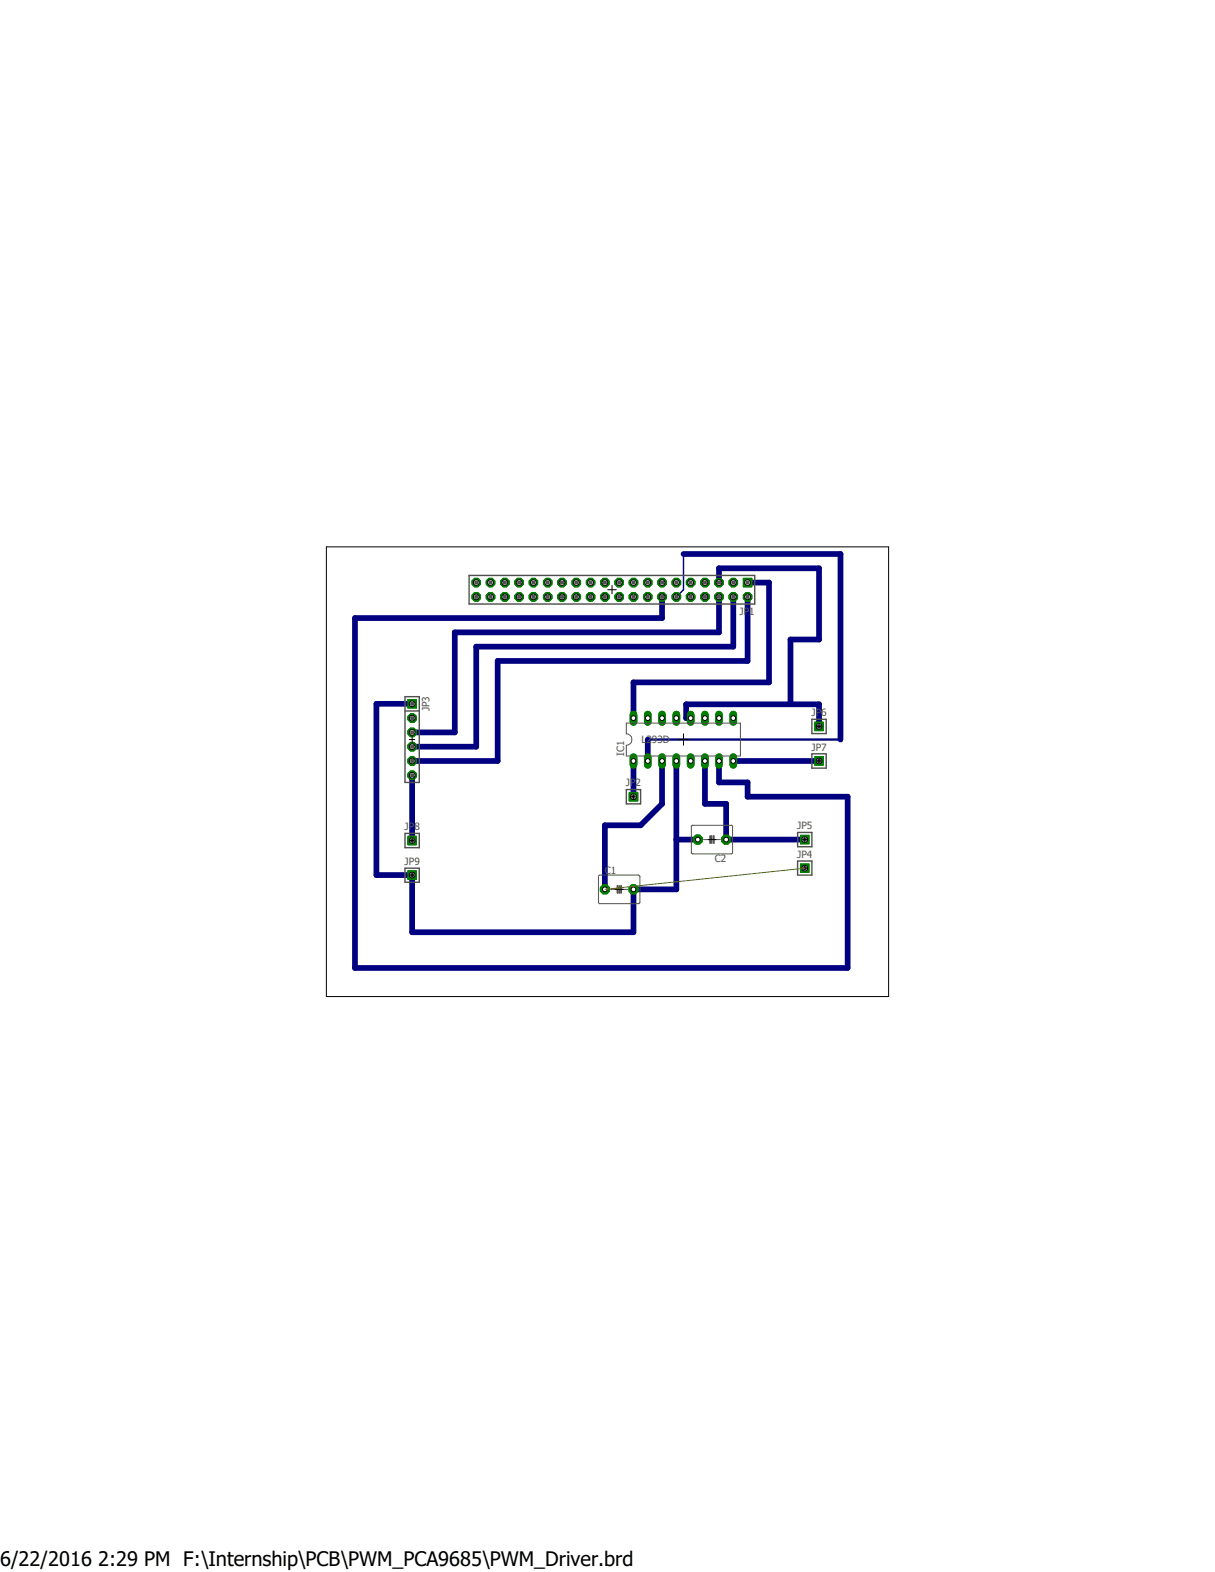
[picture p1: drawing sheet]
<svg xmlns="http://www.w3.org/2000/svg" width="216mm" height="279mm" viewBox="0 0 216 279" stroke-linecap="round" stroke-linejoin="round" font-family="sans-serif">
<defs><g id="words">
<text font-size="3.6" x="0" y="278.4">6/22/2016 2:29 PM F:\Internship\PCB\PWM_PCA9685\PWM_Driver.brd</text>
<g font-size="1.8" fill="#505050">
<text x="131.4" y="109.3">JP1</text>
<text x="76.3" y="126.5" transform="rotate(-90 76.3 126.5)">JP3</text>
<text x="144.2" y="127.3">JP6</text>
<text x="110.9" y="134.4" transform="rotate(-90 110.9 134.4)">IC1</text>
<text x="114" y="132.1">L293D</text>
<text x="144.2" y="133.4">JP7</text>
<text x="111.2" y="139.8">JP2</text>
<text x="71.9" y="147.6">JP8</text>
<text x="141.6" y="147.4">JP5</text>
<text x="71.9" y="153.7">JP9</text>
<text x="107.5" y="155.3">C1</text>
<text x="127" y="153.3">C2</text>
<text x="141.6" y="152.4">JP4</text>
</g>
</g></defs>
<path d="M58 97.2l99.9 80M157.9 97.2l-99.9 80" fill="none" stroke="#fff" stroke-width=".18"/>
<g fill="none" stroke="#000080" stroke-width="1">
<path d="M121.5 98.5h27.9v32.9M117.6 106.1v3.8h-54.5v62.1h87.5v-30.4h-17.8v-2.5h-5v-3.8M127.8 106.1v6.3h-47v17.8h-7.6M127.8 103.5v-2.5h17.7v12.7h-5v11.4M130.3 106.1v8.8h-45.7v17.8h-11.4M132.8 106.1v11.4h-44.4v17.8h-15.2M132.8 103.5h3.9v17.8h-24.1v6.3M73.2 125.1h-6.3v30.4h6.3v10.2h39.4v-7.6h7.6v-22.8M73.2 137.8v11.6M112.6 135.3v6.3M115.1 131.4v3.9M117.6 135.3v7.6l-3.8 3.8h-6.3v11.4"/>
<path d="M122.7 127.6h-.8v-2.4h23.6v3.9M125.3 135.3v7.6h3.7v6.3h14M130.3 135.3h15.2M120.2 149.2h3.8"/>
</g>
<path d="M115.1 131.4h34.3" fill="none" stroke="#000080" stroke-width=".42"/>
<path d="M121.5 98.5v6.3l-1.3 1.3" fill="none" stroke="#000080" stroke-width=".25"/>
<circle cx="107.5" cy="158.1" r=".87" fill="#008000"/>
<circle cx="107.5" cy="158.1" r=".87" fill="none" stroke="#008000" stroke-width=".18"/>
<circle cx="107.5" cy="158.1" r=".43" fill="#fff"/>
<circle cx="107.5" cy="158.1" r=".43" fill="none" stroke="#000" stroke-width=".18"/>
<circle cx="112.6" cy="158.1" r=".87" fill="#008000"/>
<circle cx="112.6" cy="158.1" r=".87" fill="none" stroke="#008000" stroke-width=".18"/>
<circle cx="112.6" cy="158.1" r=".43" fill="#fff"/>
<circle cx="112.6" cy="158.1" r=".43" fill="none" stroke="#000" stroke-width=".18"/>
<circle cx="129" cy="149.2" r=".87" fill="#008000"/>
<circle cx="129" cy="149.2" r=".87" fill="none" stroke="#008000" stroke-width=".18"/>
<circle cx="129" cy="149.2" r=".43" fill="#fff"/>
<circle cx="129" cy="149.2" r=".43" fill="none" stroke="#000" stroke-width=".18"/>
<circle cx="124" cy="149.2" r=".87" fill="#008000"/>
<circle cx="124" cy="149.2" r=".87" fill="none" stroke="#008000" stroke-width=".18"/>
<circle cx="124" cy="149.2" r=".43" fill="#fff"/>
<circle cx="124" cy="149.2" r=".43" fill="none" stroke="#000" stroke-width=".18"/>
<path d="M112.6 134.6v1.3" fill="none" stroke="#008000" stroke-width="1.4"/>
<circle cx="112.6" cy="135.3" r=".43" fill="#fff"/>
<circle cx="112.6" cy="135.3" r=".43" fill="none" stroke="#000" stroke-width=".18"/>
<path d="M115.1 134.6v1.3" fill="none" stroke="#008000" stroke-width="1.4"/>
<circle cx="115.1" cy="135.3" r=".43" fill="#fff"/>
<circle cx="115.1" cy="135.3" r=".43" fill="none" stroke="#000" stroke-width=".18"/>
<path d="M127.8 134.6v1.3" fill="none" stroke="#008000" stroke-width="1.4"/>
<circle cx="127.8" cy="135.3" r=".43" fill="#fff"/>
<circle cx="127.8" cy="135.3" r=".43" fill="none" stroke="#000" stroke-width=".18"/>
<path d="M130.3 134.6v1.3" fill="none" stroke="#008000" stroke-width="1.4"/>
<circle cx="130.3" cy="135.3" r=".43" fill="#fff"/>
<circle cx="130.3" cy="135.3" r=".43" fill="none" stroke="#000" stroke-width=".18"/>
<path d="M117.6 134.6v1.3" fill="none" stroke="#008000" stroke-width="1.4"/>
<circle cx="117.6" cy="135.3" r=".43" fill="#fff"/>
<circle cx="117.6" cy="135.3" r=".43" fill="none" stroke="#000" stroke-width=".18"/>
<path d="M120.2 134.6v1.3" fill="none" stroke="#008000" stroke-width="1.4"/>
<circle cx="120.2" cy="135.3" r=".43" fill="#fff"/>
<circle cx="120.2" cy="135.3" r=".43" fill="none" stroke="#000" stroke-width=".18"/>
<path d="M125.3 134.6v1.3" fill="none" stroke="#008000" stroke-width="1.4"/>
<circle cx="125.3" cy="135.3" r=".43" fill="#fff"/>
<circle cx="125.3" cy="135.3" r=".43" fill="none" stroke="#000" stroke-width=".18"/>
<path d="M122.7 134.6v1.3" fill="none" stroke="#008000" stroke-width="1.4"/>
<circle cx="122.7" cy="135.3" r=".43" fill="#fff"/>
<circle cx="122.7" cy="135.3" r=".43" fill="none" stroke="#000" stroke-width=".18"/>
<path d="M130.3 127v1.3" fill="none" stroke="#008000" stroke-width="1.4"/>
<circle cx="130.3" cy="127.6" r=".43" fill="#fff"/>
<circle cx="130.3" cy="127.6" r=".43" fill="none" stroke="#000" stroke-width=".18"/>
<path d="M127.8 127v1.3" fill="none" stroke="#008000" stroke-width="1.4"/>
<circle cx="127.8" cy="127.6" r=".43" fill="#fff"/>
<circle cx="127.8" cy="127.6" r=".43" fill="none" stroke="#000" stroke-width=".18"/>
<path d="M125.3 127v1.3" fill="none" stroke="#008000" stroke-width="1.4"/>
<circle cx="125.3" cy="127.6" r=".43" fill="#fff"/>
<circle cx="125.3" cy="127.6" r=".43" fill="none" stroke="#000" stroke-width=".18"/>
<path d="M122.7 127v1.3" fill="none" stroke="#008000" stroke-width="1.4"/>
<circle cx="122.7" cy="127.6" r=".43" fill="#fff"/>
<circle cx="122.7" cy="127.6" r=".43" fill="none" stroke="#000" stroke-width=".18"/>
<path d="M120.2 127v1.3" fill="none" stroke="#008000" stroke-width="1.4"/>
<circle cx="120.2" cy="127.6" r=".43" fill="#fff"/>
<circle cx="120.2" cy="127.6" r=".43" fill="none" stroke="#000" stroke-width=".18"/>
<path d="M117.6 127v1.3" fill="none" stroke="#008000" stroke-width="1.4"/>
<circle cx="117.6" cy="127.6" r=".43" fill="#fff"/>
<circle cx="117.6" cy="127.6" r=".43" fill="none" stroke="#000" stroke-width=".18"/>
<path d="M115.1 127v1.3" fill="none" stroke="#008000" stroke-width="1.4"/>
<circle cx="115.1" cy="127.6" r=".43" fill="#fff"/>
<circle cx="115.1" cy="127.6" r=".43" fill="none" stroke="#000" stroke-width=".18"/>
<path d="M112.6 127v1.3" fill="none" stroke="#008000" stroke-width="1.4"/>
<circle cx="112.6" cy="127.6" r=".43" fill="#fff"/>
<circle cx="112.6" cy="127.6" r=".43" fill="none" stroke="#000" stroke-width=".18"/>
<path d="M132.1 102.8h1.5v1.5h-1.5z" fill-rule="evenodd" fill="#008000"/>
<path d="M132.1 102.8h1.5v1.5h-1.5z" fill="none" stroke="#008000" stroke-width=".18"/>
<circle cx="132.8" cy="103.5" r=".51" fill="#fff"/>
<circle cx="132.8" cy="103.5" r=".51" fill="none" stroke="#000" stroke-width=".18"/>
<path d="M132.1 105.8l.4-.5h.6l.5 .5v.6l-.5 .4h-.6l-.4-.4z" fill-rule="evenodd" fill="#008000"/>
<path d="M132.1 105.8l.4-.5h.6l.5 .5v.6l-.5 .4h-.6l-.4-.4z" fill="none" stroke="#008000" stroke-width=".18"/>
<circle cx="132.8" cy="106.1" r=".51" fill="#fff"/>
<circle cx="132.8" cy="106.1" r=".51" fill="none" stroke="#000" stroke-width=".18"/>
<path d="M129.5 103.3l.5-.5h.6l.5 .5v.5l-.5 .5h-.6l-.5-.5z" fill-rule="evenodd" fill="#008000"/>
<path d="M129.5 103.3l.5-.5h.6l.5 .5v.5l-.5 .5h-.6l-.5-.5z" fill="none" stroke="#008000" stroke-width=".18"/>
<circle cx="130.3" cy="103.5" r=".51" fill="#fff"/>
<circle cx="130.3" cy="103.5" r=".51" fill="none" stroke="#000" stroke-width=".18"/>
<path d="M129.5 105.8l.5-.5h.6l.5 .5v.6l-.5 .4h-.6l-.5-.4z" fill-rule="evenodd" fill="#008000"/>
<path d="M129.5 105.8l.5-.5h.6l.5 .5v.6l-.5 .4h-.6l-.5-.4z" fill="none" stroke="#008000" stroke-width=".18"/>
<circle cx="130.3" cy="106.1" r=".51" fill="#fff"/>
<circle cx="130.3" cy="106.1" r=".51" fill="none" stroke="#000" stroke-width=".18"/>
<path d="M127 103.3l.5-.5h.6l.4 .5v.5l-.4 .5h-.6l-.5-.5z" fill-rule="evenodd" fill="#008000"/>
<path d="M127 103.3l.5-.5h.6l.4 .5v.5l-.4 .5h-.6l-.5-.5z" fill="none" stroke="#008000" stroke-width=".18"/>
<circle cx="127.8" cy="103.5" r=".51" fill="#fff"/>
<circle cx="127.8" cy="103.5" r=".51" fill="none" stroke="#000" stroke-width=".18"/>
<path d="M127 105.8l.5-.5h.6l.4 .5v.6l-.4 .4h-.6l-.5-.4z" fill-rule="evenodd" fill="#008000"/>
<path d="M127 105.8l.5-.5h.6l.4 .5v.6l-.4 .4h-.6l-.5-.4z" fill="none" stroke="#008000" stroke-width=".18"/>
<circle cx="127.8" cy="106.1" r=".51" fill="#fff"/>
<circle cx="127.8" cy="106.1" r=".51" fill="none" stroke="#000" stroke-width=".18"/>
<path d="M124.5 103.3l.5-.5h.6l.4 .5v.5l-.4 .5h-.6l-.5-.5z" fill-rule="evenodd" fill="#008000"/>
<path d="M124.5 103.3l.5-.5h.6l.4 .5v.5l-.4 .5h-.6l-.5-.5z" fill="none" stroke="#008000" stroke-width=".18"/>
<circle cx="125.3" cy="103.5" r=".51" fill="#fff"/>
<circle cx="125.3" cy="103.5" r=".51" fill="none" stroke="#000" stroke-width=".18"/>
<path d="M124.5 105.8l.5-.5h.6l.4 .5v.6l-.4 .4h-.6l-.5-.4z" fill-rule="evenodd" fill="#008000"/>
<path d="M124.5 105.8l.5-.5h.6l.4 .5v.6l-.4 .4h-.6l-.5-.4z" fill="none" stroke="#008000" stroke-width=".18"/>
<circle cx="125.3" cy="106.1" r=".51" fill="#fff"/>
<circle cx="125.3" cy="106.1" r=".51" fill="none" stroke="#000" stroke-width=".18"/>
<path d="M122 103.3l.4-.5h.6l.5 .5v.5l-.5 .5h-.6l-.4-.5z" fill-rule="evenodd" fill="#008000"/>
<path d="M122 103.3l.4-.5h.6l.5 .5v.5l-.5 .5h-.6l-.4-.5z" fill="none" stroke="#008000" stroke-width=".18"/>
<circle cx="122.7" cy="103.5" r=".51" fill="#fff"/>
<circle cx="122.7" cy="103.5" r=".51" fill="none" stroke="#000" stroke-width=".18"/>
<path d="M122 105.8l.4-.5h.6l.5 .5v.6l-.5 .4h-.6l-.4-.4z" fill-rule="evenodd" fill="#008000"/>
<path d="M122 105.8l.4-.5h.6l.5 .5v.6l-.5 .4h-.6l-.4-.4z" fill="none" stroke="#008000" stroke-width=".18"/>
<circle cx="122.7" cy="106.1" r=".51" fill="#fff"/>
<circle cx="122.7" cy="106.1" r=".51" fill="none" stroke="#000" stroke-width=".18"/>
<path d="M119.4 103.3l.5-.5h.6l.4 .5v.5l-.4 .5h-.6l-.5-.5z" fill-rule="evenodd" fill="#008000"/>
<path d="M119.4 103.3l.5-.5h.6l.4 .5v.5l-.4 .5h-.6l-.5-.5z" fill="none" stroke="#008000" stroke-width=".18"/>
<circle cx="120.2" cy="103.5" r=".51" fill="#fff"/>
<circle cx="120.2" cy="103.5" r=".51" fill="none" stroke="#000" stroke-width=".18"/>
<path d="M119.4 105.8l.5-.5h.6l.4 .5v.6l-.4 .4h-.6l-.5-.4z" fill-rule="evenodd" fill="#008000"/>
<path d="M119.4 105.8l.5-.5h.6l.4 .5v.6l-.4 .4h-.6l-.5-.4z" fill="none" stroke="#008000" stroke-width=".18"/>
<circle cx="120.2" cy="106.1" r=".51" fill="#fff"/>
<circle cx="120.2" cy="106.1" r=".51" fill="none" stroke="#000" stroke-width=".18"/>
<path d="M116.9 103.3l.4-.5h.6l.5 .5v.5l-.5 .5h-.6l-.4-.5z" fill-rule="evenodd" fill="#008000"/>
<path d="M116.9 103.3l.4-.5h.6l.5 .5v.5l-.5 .5h-.6l-.4-.5z" fill="none" stroke="#008000" stroke-width=".18"/>
<circle cx="117.6" cy="103.5" r=".51" fill="#fff"/>
<circle cx="117.6" cy="103.5" r=".51" fill="none" stroke="#000" stroke-width=".18"/>
<path d="M116.9 105.8l.4-.5h.6l.5 .5v.6l-.5 .4h-.6l-.4-.4z" fill-rule="evenodd" fill="#008000"/>
<path d="M116.9 105.8l.4-.5h.6l.5 .5v.6l-.5 .4h-.6l-.4-.4z" fill="none" stroke="#008000" stroke-width=".18"/>
<circle cx="117.6" cy="106.1" r=".51" fill="#fff"/>
<circle cx="117.6" cy="106.1" r=".51" fill="none" stroke="#000" stroke-width=".18"/>
<path d="M114.3 103.3l.5-.5h.6l.5 .5v.5l-.5 .5h-.6l-.5-.5z" fill-rule="evenodd" fill="#008000"/>
<path d="M114.3 103.3l.5-.5h.6l.5 .5v.5l-.5 .5h-.6l-.5-.5z" fill="none" stroke="#008000" stroke-width=".18"/>
<circle cx="115.1" cy="103.5" r=".51" fill="#fff"/>
<circle cx="115.1" cy="103.5" r=".51" fill="none" stroke="#000" stroke-width=".18"/>
<path d="M114.3 105.8l.5-.5h.6l.5 .5v.6l-.5 .4h-.6l-.5-.4z" fill-rule="evenodd" fill="#008000"/>
<path d="M114.3 105.8l.5-.5h.6l.5 .5v.6l-.5 .4h-.6l-.5-.4z" fill="none" stroke="#008000" stroke-width=".18"/>
<circle cx="115.1" cy="106.1" r=".51" fill="#fff"/>
<circle cx="115.1" cy="106.1" r=".51" fill="none" stroke="#000" stroke-width=".18"/>
<path d="M111.8 103.3l.5-.5h.6l.4 .5v.5l-.4 .5h-.6l-.5-.5z" fill-rule="evenodd" fill="#008000"/>
<path d="M111.8 103.3l.5-.5h.6l.4 .5v.5l-.4 .5h-.6l-.5-.5z" fill="none" stroke="#008000" stroke-width=".18"/>
<circle cx="112.6" cy="103.5" r=".51" fill="#fff"/>
<circle cx="112.6" cy="103.5" r=".51" fill="none" stroke="#000" stroke-width=".18"/>
<path d="M111.8 105.8l.5-.5h.6l.4 .5v.6l-.4 .4h-.6l-.5-.4z" fill-rule="evenodd" fill="#008000"/>
<path d="M111.8 105.8l.5-.5h.6l.4 .5v.6l-.4 .4h-.6l-.5-.4z" fill="none" stroke="#008000" stroke-width=".18"/>
<circle cx="112.6" cy="106.1" r=".51" fill="#fff"/>
<circle cx="112.6" cy="106.1" r=".51" fill="none" stroke="#000" stroke-width=".18"/>
<path d="M109.3 103.3l.4-.5h.6l.5 .5v.5l-.5 .5h-.6l-.4-.5z" fill-rule="evenodd" fill="#008000"/>
<path d="M109.3 103.3l.4-.5h.6l.5 .5v.5l-.5 .5h-.6l-.4-.5z" fill="none" stroke="#008000" stroke-width=".18"/>
<circle cx="110" cy="103.5" r=".51" fill="#fff"/>
<circle cx="110" cy="103.5" r=".51" fill="none" stroke="#000" stroke-width=".18"/>
<path d="M109.3 105.8l.4-.5h.6l.5 .5v.6l-.5 .4h-.6l-.4-.4z" fill-rule="evenodd" fill="#008000"/>
<path d="M109.3 105.8l.4-.5h.6l.5 .5v.6l-.5 .4h-.6l-.4-.4z" fill="none" stroke="#008000" stroke-width=".18"/>
<circle cx="110" cy="106.1" r=".51" fill="#fff"/>
<circle cx="110" cy="106.1" r=".51" fill="none" stroke="#000" stroke-width=".18"/>
<path d="M106.7 103.3l.5-.5h.6l.4 .5v.5l-.4 .5h-.6l-.5-.5z" fill-rule="evenodd" fill="#008000"/>
<path d="M106.7 103.3l.5-.5h.6l.4 .5v.5l-.4 .5h-.6l-.5-.5z" fill="none" stroke="#008000" stroke-width=".18"/>
<circle cx="107.5" cy="103.5" r=".51" fill="#fff"/>
<circle cx="107.5" cy="103.5" r=".51" fill="none" stroke="#000" stroke-width=".18"/>
<path d="M106.7 105.8l.5-.5h.6l.4 .5v.6l-.4 .4h-.6l-.5-.4z" fill-rule="evenodd" fill="#008000"/>
<path d="M106.7 105.8l.5-.5h.6l.4 .5v.6l-.4 .4h-.6l-.5-.4z" fill="none" stroke="#008000" stroke-width=".18"/>
<circle cx="107.5" cy="106.1" r=".51" fill="#fff"/>
<circle cx="107.5" cy="106.1" r=".51" fill="none" stroke="#000" stroke-width=".18"/>
<path d="M104.2 103.3l.4-.5h.6l.5 .5v.5l-.5 .5h-.6l-.4-.5z" fill-rule="evenodd" fill="#008000"/>
<path d="M104.2 103.3l.4-.5h.6l.5 .5v.5l-.5 .5h-.6l-.4-.5z" fill="none" stroke="#008000" stroke-width=".18"/>
<circle cx="104.9" cy="103.5" r=".51" fill="#fff"/>
<circle cx="104.9" cy="103.5" r=".51" fill="none" stroke="#000" stroke-width=".18"/>
<path d="M104.2 105.8l.4-.5h.6l.5 .5v.6l-.5 .4h-.6l-.4-.4z" fill-rule="evenodd" fill="#008000"/>
<path d="M104.2 105.8l.4-.5h.6l.5 .5v.6l-.5 .4h-.6l-.4-.4z" fill="none" stroke="#008000" stroke-width=".18"/>
<circle cx="104.9" cy="106.1" r=".51" fill="#fff"/>
<circle cx="104.9" cy="106.1" r=".51" fill="none" stroke="#000" stroke-width=".18"/>
<path d="M101.6 103.3l.5-.5h.6l.5 .5v.5l-.5 .5h-.6l-.5-.5z" fill-rule="evenodd" fill="#008000"/>
<path d="M101.6 103.3l.5-.5h.6l.5 .5v.5l-.5 .5h-.6l-.5-.5z" fill="none" stroke="#008000" stroke-width=".18"/>
<circle cx="102.4" cy="103.5" r=".51" fill="#fff"/>
<circle cx="102.4" cy="103.5" r=".51" fill="none" stroke="#000" stroke-width=".18"/>
<path d="M101.6 105.8l.5-.5h.6l.5 .5v.6l-.5 .4h-.6l-.5-.4z" fill-rule="evenodd" fill="#008000"/>
<path d="M101.6 105.8l.5-.5h.6l.5 .5v.6l-.5 .4h-.6l-.5-.4z" fill="none" stroke="#008000" stroke-width=".18"/>
<circle cx="102.4" cy="106.1" r=".51" fill="#fff"/>
<circle cx="102.4" cy="106.1" r=".51" fill="none" stroke="#000" stroke-width=".18"/>
<path d="M99.1 103.3l.5-.5h.6l.4 .5v.5l-.4 .5h-.6l-.5-.5z" fill-rule="evenodd" fill="#008000"/>
<path d="M99.1 103.3l.5-.5h.6l.4 .5v.5l-.4 .5h-.6l-.5-.5z" fill="none" stroke="#008000" stroke-width=".18"/>
<circle cx="99.9" cy="103.5" r=".51" fill="#fff"/>
<circle cx="99.9" cy="103.5" r=".51" fill="none" stroke="#000" stroke-width=".18"/>
<path d="M99.1 105.8l.5-.5h.6l.4 .5v.6l-.4 .4h-.6l-.5-.4z" fill-rule="evenodd" fill="#008000"/>
<path d="M99.1 105.8l.5-.5h.6l.4 .5v.6l-.4 .4h-.6l-.5-.4z" fill="none" stroke="#008000" stroke-width=".18"/>
<circle cx="99.9" cy="106.1" r=".51" fill="#fff"/>
<circle cx="99.9" cy="106.1" r=".51" fill="none" stroke="#000" stroke-width=".18"/>
<path d="M96.6 103.3l.4-.5h.6l.5 .5v.5l-.5 .5h-.6l-.4-.5z" fill-rule="evenodd" fill="#008000"/>
<path d="M96.6 103.3l.4-.5h.6l.5 .5v.5l-.5 .5h-.6l-.4-.5z" fill="none" stroke="#008000" stroke-width=".18"/>
<circle cx="97.3" cy="103.5" r=".51" fill="#fff"/>
<circle cx="97.3" cy="103.5" r=".51" fill="none" stroke="#000" stroke-width=".18"/>
<path d="M96.6 105.8l.4-.5h.6l.5 .5v.6l-.5 .4h-.6l-.4-.4z" fill-rule="evenodd" fill="#008000"/>
<path d="M96.6 105.8l.4-.5h.6l.5 .5v.6l-.5 .4h-.6l-.4-.4z" fill="none" stroke="#008000" stroke-width=".18"/>
<circle cx="97.3" cy="106.1" r=".51" fill="#fff"/>
<circle cx="97.3" cy="106.1" r=".51" fill="none" stroke="#000" stroke-width=".18"/>
<path d="M94 103.3l.5-.5h.6l.4 .5v.5l-.4 .5h-.6l-.5-.5z" fill-rule="evenodd" fill="#008000"/>
<path d="M94 103.3l.5-.5h.6l.4 .5v.5l-.4 .5h-.6l-.5-.5z" fill="none" stroke="#008000" stroke-width=".18"/>
<circle cx="94.8" cy="103.5" r=".51" fill="#fff"/>
<circle cx="94.8" cy="103.5" r=".51" fill="none" stroke="#000" stroke-width=".18"/>
<path d="M94 105.8l.5-.5h.6l.4 .5v.6l-.4 .4h-.6l-.5-.4z" fill-rule="evenodd" fill="#008000"/>
<path d="M94 105.8l.5-.5h.6l.4 .5v.6l-.4 .4h-.6l-.5-.4z" fill="none" stroke="#008000" stroke-width=".18"/>
<circle cx="94.8" cy="106.1" r=".51" fill="#fff"/>
<circle cx="94.8" cy="106.1" r=".51" fill="none" stroke="#000" stroke-width=".18"/>
<path d="M91.5 103.3l.4-.5h.6l.5 .5v.5l-.5 .5h-.6l-.4-.5z" fill-rule="evenodd" fill="#008000"/>
<path d="M91.5 103.3l.4-.5h.6l.5 .5v.5l-.5 .5h-.6l-.4-.5z" fill="none" stroke="#008000" stroke-width=".18"/>
<circle cx="92.2" cy="103.5" r=".51" fill="#fff"/>
<circle cx="92.2" cy="103.5" r=".51" fill="none" stroke="#000" stroke-width=".18"/>
<path d="M91.5 105.8l.4-.5h.6l.5 .5v.6l-.5 .4h-.6l-.4-.4z" fill-rule="evenodd" fill="#008000"/>
<path d="M91.5 105.8l.4-.5h.6l.5 .5v.6l-.5 .4h-.6l-.4-.4z" fill="none" stroke="#008000" stroke-width=".18"/>
<circle cx="92.2" cy="106.1" r=".51" fill="#fff"/>
<circle cx="92.2" cy="106.1" r=".51" fill="none" stroke="#000" stroke-width=".18"/>
<path d="M88.9 103.3l.5-.5h.6l.5 .5v.5l-.5 .5h-.6l-.5-.5z" fill-rule="evenodd" fill="#008000"/>
<path d="M88.9 103.3l.5-.5h.6l.5 .5v.5l-.5 .5h-.6l-.5-.5z" fill="none" stroke="#008000" stroke-width=".18"/>
<circle cx="89.7" cy="103.5" r=".51" fill="#fff"/>
<circle cx="89.7" cy="103.5" r=".51" fill="none" stroke="#000" stroke-width=".18"/>
<path d="M88.9 105.8l.5-.5h.6l.5 .5v.6l-.5 .4h-.6l-.5-.4z" fill-rule="evenodd" fill="#008000"/>
<path d="M88.9 105.8l.5-.5h.6l.5 .5v.6l-.5 .4h-.6l-.5-.4z" fill="none" stroke="#008000" stroke-width=".18"/>
<circle cx="89.7" cy="106.1" r=".51" fill="#fff"/>
<circle cx="89.7" cy="106.1" r=".51" fill="none" stroke="#000" stroke-width=".18"/>
<path d="M86.4 103.3l.5-.5h.6l.4 .5v.5l-.4 .5h-.6l-.5-.5z" fill-rule="evenodd" fill="#008000"/>
<path d="M86.4 103.3l.5-.5h.6l.4 .5v.5l-.4 .5h-.6l-.5-.5z" fill="none" stroke="#008000" stroke-width=".18"/>
<circle cx="87.2" cy="103.5" r=".51" fill="#fff"/>
<circle cx="87.2" cy="103.5" r=".51" fill="none" stroke="#000" stroke-width=".18"/>
<path d="M86.4 105.8l.5-.5h.6l.4 .5v.6l-.4 .4h-.6l-.5-.4z" fill-rule="evenodd" fill="#008000"/>
<path d="M86.4 105.8l.5-.5h.6l.4 .5v.6l-.4 .4h-.6l-.5-.4z" fill="none" stroke="#008000" stroke-width=".18"/>
<circle cx="87.2" cy="106.1" r=".51" fill="#fff"/>
<circle cx="87.2" cy="106.1" r=".51" fill="none" stroke="#000" stroke-width=".18"/>
<path d="M83.9 103.3l.4-.5h.6l.5 .5v.5l-.5 .5h-.6l-.4-.5z" fill-rule="evenodd" fill="#008000"/>
<path d="M83.9 103.3l.4-.5h.6l.5 .5v.5l-.5 .5h-.6l-.4-.5z" fill="none" stroke="#008000" stroke-width=".18"/>
<circle cx="84.6" cy="103.5" r=".51" fill="#fff"/>
<circle cx="84.6" cy="103.5" r=".51" fill="none" stroke="#000" stroke-width=".18"/>
<path d="M83.9 105.8l.4-.5h.6l.5 .5v.6l-.5 .4h-.6l-.4-.4z" fill-rule="evenodd" fill="#008000"/>
<path d="M83.9 105.8l.4-.5h.6l.5 .5v.6l-.5 .4h-.6l-.4-.4z" fill="none" stroke="#008000" stroke-width=".18"/>
<circle cx="84.6" cy="106.1" r=".51" fill="#fff"/>
<circle cx="84.6" cy="106.1" r=".51" fill="none" stroke="#000" stroke-width=".18"/>
<path d="M111.8 140.8h1.5v1.6h-1.5z" fill-rule="evenodd" fill="#008000"/>
<path d="M111.8 140.8h1.5v1.6h-1.5z" fill="none" stroke="#008000" stroke-width=".18"/>
<circle cx="112.6" cy="141.6" r=".51" fill="#fff"/>
<circle cx="112.6" cy="141.6" r=".51" fill="none" stroke="#000" stroke-width=".18"/>
<path d="M72.5 124.3h1.5v1.6h-1.5z" fill-rule="evenodd" fill="#008000"/>
<path d="M72.5 124.3h1.5v1.6h-1.5z" fill="none" stroke="#008000" stroke-width=".18"/>
<circle cx="73.2" cy="125.1" r=".51" fill="#fff"/>
<circle cx="73.2" cy="125.1" r=".51" fill="none" stroke="#000" stroke-width=".18"/>
<path d="M72.5 127.3l.4-.4h.6l.5 .4v.6l-.5 .5h-.6l-.4-.5z" fill-rule="evenodd" fill="#008000"/>
<path d="M72.5 127.3l.4-.4h.6l.5 .4v.6l-.5 .5h-.6l-.4-.5z" fill="none" stroke="#008000" stroke-width=".18"/>
<circle cx="73.2" cy="127.6" r=".51" fill="#fff"/>
<circle cx="73.2" cy="127.6" r=".51" fill="none" stroke="#000" stroke-width=".18"/>
<path d="M72.5 129.9l.4-.5h.6l.5 .5v.6l-.5 .4h-.6l-.4-.4z" fill-rule="evenodd" fill="#008000"/>
<path d="M72.5 129.9l.4-.5h.6l.5 .5v.6l-.5 .4h-.6l-.4-.4z" fill="none" stroke="#008000" stroke-width=".18"/>
<circle cx="73.2" cy="130.2" r=".51" fill="#fff"/>
<circle cx="73.2" cy="130.2" r=".51" fill="none" stroke="#000" stroke-width=".18"/>
<path d="M72.5 132.4l.4-.4h.6l.5 .4v.6l-.5 .5h-.6l-.4-.5z" fill-rule="evenodd" fill="#008000"/>
<path d="M72.5 132.4l.4-.4h.6l.5 .4v.6l-.5 .5h-.6l-.4-.5z" fill="none" stroke="#008000" stroke-width=".18"/>
<circle cx="73.2" cy="132.7" r=".51" fill="#fff"/>
<circle cx="73.2" cy="132.7" r=".51" fill="none" stroke="#000" stroke-width=".18"/>
<path d="M72.5 135l.4-.5h.6l.5 .5v.6l-.5 .4h-.6l-.4-.4z" fill-rule="evenodd" fill="#008000"/>
<path d="M72.5 135l.4-.5h.6l.5 .5v.6l-.5 .4h-.6l-.4-.4z" fill="none" stroke="#008000" stroke-width=".18"/>
<circle cx="73.2" cy="135.3" r=".51" fill="#fff"/>
<circle cx="73.2" cy="135.3" r=".51" fill="none" stroke="#000" stroke-width=".18"/>
<path d="M72.5 137.5l.4-.5h.6l.5 .5v.6l-.5 .5h-.6l-.4-.5z" fill-rule="evenodd" fill="#008000"/>
<path d="M72.5 137.5l.4-.5h.6l.5 .5v.6l-.5 .5h-.6l-.4-.5z" fill="none" stroke="#008000" stroke-width=".18"/>
<circle cx="73.2" cy="137.8" r=".51" fill="#fff"/>
<circle cx="73.2" cy="137.8" r=".51" fill="none" stroke="#000" stroke-width=".18"/>
<path d="M142.2 153.5h1.6v1.6h-1.6z" fill-rule="evenodd" fill="#008000"/>
<path d="M142.2 153.5h1.6v1.6h-1.6z" fill="none" stroke="#008000" stroke-width=".18"/>
<circle cx="143" cy="154.3" r=".51" fill="#fff"/>
<circle cx="143" cy="154.3" r=".51" fill="none" stroke="#000" stroke-width=".18"/>
<path d="M142.2 148.5h1.6v1.5h-1.6z" fill-rule="evenodd" fill="#008000"/>
<path d="M142.2 148.5h1.6v1.5h-1.6z" fill="none" stroke="#008000" stroke-width=".18"/>
<circle cx="143" cy="149.2" r=".51" fill="#fff"/>
<circle cx="143" cy="149.2" r=".51" fill="none" stroke="#000" stroke-width=".18"/>
<path d="M144.8 128.4h1.5v1.5h-1.5z" fill-rule="evenodd" fill="#008000"/>
<path d="M144.8 128.4h1.5v1.5h-1.5z" fill="none" stroke="#008000" stroke-width=".18"/>
<circle cx="145.5" cy="129.1" r=".51" fill="#fff"/>
<circle cx="145.5" cy="129.1" r=".51" fill="none" stroke="#000" stroke-width=".18"/>
<path d="M144.8 134.5h1.5v1.5h-1.5z" fill-rule="evenodd" fill="#008000"/>
<path d="M144.8 134.5h1.5v1.5h-1.5z" fill="none" stroke="#008000" stroke-width=".18"/>
<circle cx="145.5" cy="135.3" r=".51" fill="#fff"/>
<circle cx="145.5" cy="135.3" r=".51" fill="none" stroke="#000" stroke-width=".18"/>
<path d="M72.5 148.6h1.5v1.6h-1.5z" fill-rule="evenodd" fill="#008000"/>
<path d="M72.5 148.6h1.5v1.6h-1.5z" fill="none" stroke="#008000" stroke-width=".18"/>
<circle cx="73.2" cy="149.4" r=".51" fill="#fff"/>
<circle cx="73.2" cy="149.4" r=".51" fill="none" stroke="#000" stroke-width=".18"/>
<path d="M72.5 154.8h1.5v1.5h-1.5z" fill-rule="evenodd" fill="#008000"/>
<path d="M72.5 154.8h1.5v1.5h-1.5z" fill="none" stroke="#008000" stroke-width=".18"/>
<circle cx="73.2" cy="155.5" r=".51" fill="#fff"/>
<circle cx="73.2" cy="155.5" r=".51" fill="none" stroke="#000" stroke-width=".18"/>
<circle cx="107.5" cy="158.1" r=".87" fill="#008000"/>
<circle cx="107.5" cy="158.1" r=".87" fill="none" stroke="#008000" stroke-width=".18"/>
<circle cx="107.5" cy="158.1" r=".43" fill="#fff"/>
<circle cx="107.5" cy="158.1" r=".43" fill="none" stroke="#000" stroke-width=".18"/>
<circle cx="112.6" cy="158.1" r=".87" fill="#008000"/>
<circle cx="112.6" cy="158.1" r=".87" fill="none" stroke="#008000" stroke-width=".18"/>
<circle cx="112.6" cy="158.1" r=".43" fill="#fff"/>
<circle cx="112.6" cy="158.1" r=".43" fill="none" stroke="#000" stroke-width=".18"/>
<circle cx="129" cy="149.2" r=".87" fill="#008000"/>
<circle cx="129" cy="149.2" r=".87" fill="none" stroke="#008000" stroke-width=".18"/>
<circle cx="129" cy="149.2" r=".43" fill="#fff"/>
<circle cx="129" cy="149.2" r=".43" fill="none" stroke="#000" stroke-width=".18"/>
<circle cx="124" cy="149.2" r=".87" fill="#008000"/>
<circle cx="124" cy="149.2" r=".87" fill="none" stroke="#008000" stroke-width=".18"/>
<circle cx="124" cy="149.2" r=".43" fill="#fff"/>
<circle cx="124" cy="149.2" r=".43" fill="none" stroke="#000" stroke-width=".18"/>
<path d="M112.6 134.6v1.3" fill="none" stroke="#008000" stroke-width="1.4"/>
<circle cx="112.6" cy="135.3" r=".43" fill="#fff"/>
<circle cx="112.6" cy="135.3" r=".43" fill="none" stroke="#000" stroke-width=".18"/>
<path d="M115.1 134.6v1.3" fill="none" stroke="#008000" stroke-width="1.4"/>
<circle cx="115.1" cy="135.3" r=".43" fill="#fff"/>
<circle cx="115.1" cy="135.3" r=".43" fill="none" stroke="#000" stroke-width=".18"/>
<path d="M127.8 134.6v1.3" fill="none" stroke="#008000" stroke-width="1.4"/>
<circle cx="127.8" cy="135.3" r=".43" fill="#fff"/>
<circle cx="127.8" cy="135.3" r=".43" fill="none" stroke="#000" stroke-width=".18"/>
<path d="M130.3 134.6v1.3" fill="none" stroke="#008000" stroke-width="1.4"/>
<circle cx="130.3" cy="135.3" r=".43" fill="#fff"/>
<circle cx="130.3" cy="135.3" r=".43" fill="none" stroke="#000" stroke-width=".18"/>
<path d="M117.6 134.6v1.3" fill="none" stroke="#008000" stroke-width="1.4"/>
<circle cx="117.6" cy="135.3" r=".43" fill="#fff"/>
<circle cx="117.6" cy="135.3" r=".43" fill="none" stroke="#000" stroke-width=".18"/>
<path d="M120.2 134.6v1.3" fill="none" stroke="#008000" stroke-width="1.4"/>
<circle cx="120.2" cy="135.3" r=".43" fill="#fff"/>
<circle cx="120.2" cy="135.3" r=".43" fill="none" stroke="#000" stroke-width=".18"/>
<path d="M125.3 134.6v1.3" fill="none" stroke="#008000" stroke-width="1.4"/>
<circle cx="125.3" cy="135.3" r=".43" fill="#fff"/>
<circle cx="125.3" cy="135.3" r=".43" fill="none" stroke="#000" stroke-width=".18"/>
<path d="M122.7 134.6v1.3" fill="none" stroke="#008000" stroke-width="1.4"/>
<circle cx="122.7" cy="135.3" r=".43" fill="#fff"/>
<circle cx="122.7" cy="135.3" r=".43" fill="none" stroke="#000" stroke-width=".18"/>
<path d="M130.3 127v1.3" fill="none" stroke="#008000" stroke-width="1.4"/>
<circle cx="130.3" cy="127.6" r=".43" fill="#fff"/>
<circle cx="130.3" cy="127.6" r=".43" fill="none" stroke="#000" stroke-width=".18"/>
<path d="M127.8 127v1.3" fill="none" stroke="#008000" stroke-width="1.4"/>
<circle cx="127.8" cy="127.6" r=".43" fill="#fff"/>
<circle cx="127.8" cy="127.6" r=".43" fill="none" stroke="#000" stroke-width=".18"/>
<path d="M125.3 127v1.3" fill="none" stroke="#008000" stroke-width="1.4"/>
<circle cx="125.3" cy="127.6" r=".43" fill="#fff"/>
<circle cx="125.3" cy="127.6" r=".43" fill="none" stroke="#000" stroke-width=".18"/>
<path d="M122.7 127v1.3" fill="none" stroke="#008000" stroke-width="1.4"/>
<circle cx="122.7" cy="127.6" r=".43" fill="#fff"/>
<circle cx="122.7" cy="127.6" r=".43" fill="none" stroke="#000" stroke-width=".18"/>
<path d="M120.2 127v1.3" fill="none" stroke="#008000" stroke-width="1.4"/>
<circle cx="120.2" cy="127.6" r=".43" fill="#fff"/>
<circle cx="120.2" cy="127.6" r=".43" fill="none" stroke="#000" stroke-width=".18"/>
<path d="M117.6 127v1.3" fill="none" stroke="#008000" stroke-width="1.4"/>
<circle cx="117.6" cy="127.6" r=".43" fill="#fff"/>
<circle cx="117.6" cy="127.6" r=".43" fill="none" stroke="#000" stroke-width=".18"/>
<path d="M115.1 127v1.3" fill="none" stroke="#008000" stroke-width="1.4"/>
<circle cx="115.1" cy="127.6" r=".43" fill="#fff"/>
<circle cx="115.1" cy="127.6" r=".43" fill="none" stroke="#000" stroke-width=".18"/>
<path d="M112.6 127v1.3" fill="none" stroke="#008000" stroke-width="1.4"/>
<circle cx="112.6" cy="127.6" r=".43" fill="#fff"/>
<circle cx="112.6" cy="127.6" r=".43" fill="none" stroke="#000" stroke-width=".18"/>
<path d="M132.1 102.8h1.5v1.5h-1.5z" fill-rule="evenodd" fill="#008000"/>
<path d="M132.1 102.8h1.5v1.5h-1.5z" fill="none" stroke="#008000" stroke-width=".18"/>
<circle cx="132.8" cy="103.5" r=".51" fill="#fff"/>
<circle cx="132.8" cy="103.5" r=".51" fill="none" stroke="#000" stroke-width=".18"/>
<path d="M132.1 105.8l.4-.5h.6l.5 .5v.6l-.5 .4h-.6l-.4-.4z" fill-rule="evenodd" fill="#008000"/>
<path d="M132.1 105.8l.4-.5h.6l.5 .5v.6l-.5 .4h-.6l-.4-.4z" fill="none" stroke="#008000" stroke-width=".18"/>
<circle cx="132.8" cy="106.1" r=".51" fill="#fff"/>
<circle cx="132.8" cy="106.1" r=".51" fill="none" stroke="#000" stroke-width=".18"/>
<path d="M129.5 103.3l.5-.5h.6l.5 .5v.5l-.5 .5h-.6l-.5-.5z" fill-rule="evenodd" fill="#008000"/>
<path d="M129.5 103.3l.5-.5h.6l.5 .5v.5l-.5 .5h-.6l-.5-.5z" fill="none" stroke="#008000" stroke-width=".18"/>
<circle cx="130.3" cy="103.5" r=".51" fill="#fff"/>
<circle cx="130.3" cy="103.5" r=".51" fill="none" stroke="#000" stroke-width=".18"/>
<path d="M129.5 105.8l.5-.5h.6l.5 .5v.6l-.5 .4h-.6l-.5-.4z" fill-rule="evenodd" fill="#008000"/>
<path d="M129.5 105.8l.5-.5h.6l.5 .5v.6l-.5 .4h-.6l-.5-.4z" fill="none" stroke="#008000" stroke-width=".18"/>
<circle cx="130.3" cy="106.1" r=".51" fill="#fff"/>
<circle cx="130.3" cy="106.1" r=".51" fill="none" stroke="#000" stroke-width=".18"/>
<path d="M127 103.3l.5-.5h.6l.4 .5v.5l-.4 .5h-.6l-.5-.5z" fill-rule="evenodd" fill="#008000"/>
<path d="M127 103.3l.5-.5h.6l.4 .5v.5l-.4 .5h-.6l-.5-.5z" fill="none" stroke="#008000" stroke-width=".18"/>
<circle cx="127.8" cy="103.5" r=".51" fill="#fff"/>
<circle cx="127.8" cy="103.5" r=".51" fill="none" stroke="#000" stroke-width=".18"/>
<path d="M127 105.8l.5-.5h.6l.4 .5v.6l-.4 .4h-.6l-.5-.4z" fill-rule="evenodd" fill="#008000"/>
<path d="M127 105.8l.5-.5h.6l.4 .5v.6l-.4 .4h-.6l-.5-.4z" fill="none" stroke="#008000" stroke-width=".18"/>
<circle cx="127.8" cy="106.1" r=".51" fill="#fff"/>
<circle cx="127.8" cy="106.1" r=".51" fill="none" stroke="#000" stroke-width=".18"/>
<path d="M124.5 103.3l.5-.5h.6l.4 .5v.5l-.4 .5h-.6l-.5-.5z" fill-rule="evenodd" fill="#008000"/>
<path d="M124.5 103.3l.5-.5h.6l.4 .5v.5l-.4 .5h-.6l-.5-.5z" fill="none" stroke="#008000" stroke-width=".18"/>
<circle cx="125.3" cy="103.5" r=".51" fill="#fff"/>
<circle cx="125.3" cy="103.5" r=".51" fill="none" stroke="#000" stroke-width=".18"/>
<path d="M124.5 105.8l.5-.5h.6l.4 .5v.6l-.4 .4h-.6l-.5-.4z" fill-rule="evenodd" fill="#008000"/>
<path d="M124.5 105.8l.5-.5h.6l.4 .5v.6l-.4 .4h-.6l-.5-.4z" fill="none" stroke="#008000" stroke-width=".18"/>
<circle cx="125.3" cy="106.1" r=".51" fill="#fff"/>
<circle cx="125.3" cy="106.1" r=".51" fill="none" stroke="#000" stroke-width=".18"/>
<path d="M122 103.3l.4-.5h.6l.5 .5v.5l-.5 .5h-.6l-.4-.5z" fill-rule="evenodd" fill="#008000"/>
<path d="M122 103.3l.4-.5h.6l.5 .5v.5l-.5 .5h-.6l-.4-.5z" fill="none" stroke="#008000" stroke-width=".18"/>
<circle cx="122.7" cy="103.5" r=".51" fill="#fff"/>
<circle cx="122.7" cy="103.5" r=".51" fill="none" stroke="#000" stroke-width=".18"/>
<path d="M122 105.8l.4-.5h.6l.5 .5v.6l-.5 .4h-.6l-.4-.4z" fill-rule="evenodd" fill="#008000"/>
<path d="M122 105.8l.4-.5h.6l.5 .5v.6l-.5 .4h-.6l-.4-.4z" fill="none" stroke="#008000" stroke-width=".18"/>
<circle cx="122.7" cy="106.1" r=".51" fill="#fff"/>
<circle cx="122.7" cy="106.1" r=".51" fill="none" stroke="#000" stroke-width=".18"/>
<path d="M119.4 103.3l.5-.5h.6l.4 .5v.5l-.4 .5h-.6l-.5-.5z" fill-rule="evenodd" fill="#008000"/>
<path d="M119.4 103.3l.5-.5h.6l.4 .5v.5l-.4 .5h-.6l-.5-.5z" fill="none" stroke="#008000" stroke-width=".18"/>
<circle cx="120.2" cy="103.5" r=".51" fill="#fff"/>
<circle cx="120.2" cy="103.5" r=".51" fill="none" stroke="#000" stroke-width=".18"/>
<path d="M119.4 105.8l.5-.5h.6l.4 .5v.6l-.4 .4h-.6l-.5-.4z" fill-rule="evenodd" fill="#008000"/>
<path d="M119.4 105.8l.5-.5h.6l.4 .5v.6l-.4 .4h-.6l-.5-.4z" fill="none" stroke="#008000" stroke-width=".18"/>
<circle cx="120.2" cy="106.1" r=".51" fill="#fff"/>
<circle cx="120.2" cy="106.1" r=".51" fill="none" stroke="#000" stroke-width=".18"/>
<path d="M116.9 103.3l.4-.5h.6l.5 .5v.5l-.5 .5h-.6l-.4-.5z" fill-rule="evenodd" fill="#008000"/>
<path d="M116.9 103.3l.4-.5h.6l.5 .5v.5l-.5 .5h-.6l-.4-.5z" fill="none" stroke="#008000" stroke-width=".18"/>
<circle cx="117.6" cy="103.5" r=".51" fill="#fff"/>
<circle cx="117.6" cy="103.5" r=".51" fill="none" stroke="#000" stroke-width=".18"/>
<path d="M116.9 105.8l.4-.5h.6l.5 .5v.6l-.5 .4h-.6l-.4-.4z" fill-rule="evenodd" fill="#008000"/>
<path d="M116.9 105.8l.4-.5h.6l.5 .5v.6l-.5 .4h-.6l-.4-.4z" fill="none" stroke="#008000" stroke-width=".18"/>
<circle cx="117.6" cy="106.1" r=".51" fill="#fff"/>
<circle cx="117.6" cy="106.1" r=".51" fill="none" stroke="#000" stroke-width=".18"/>
<path d="M114.3 103.3l.5-.5h.6l.5 .5v.5l-.5 .5h-.6l-.5-.5z" fill-rule="evenodd" fill="#008000"/>
<path d="M114.3 103.3l.5-.5h.6l.5 .5v.5l-.5 .5h-.6l-.5-.5z" fill="none" stroke="#008000" stroke-width=".18"/>
<circle cx="115.1" cy="103.5" r=".51" fill="#fff"/>
<circle cx="115.1" cy="103.5" r=".51" fill="none" stroke="#000" stroke-width=".18"/>
<path d="M114.3 105.8l.5-.5h.6l.5 .5v.6l-.5 .4h-.6l-.5-.4z" fill-rule="evenodd" fill="#008000"/>
<path d="M114.3 105.8l.5-.5h.6l.5 .5v.6l-.5 .4h-.6l-.5-.4z" fill="none" stroke="#008000" stroke-width=".18"/>
<circle cx="115.1" cy="106.1" r=".51" fill="#fff"/>
<circle cx="115.1" cy="106.1" r=".51" fill="none" stroke="#000" stroke-width=".18"/>
<path d="M111.8 103.3l.5-.5h.6l.4 .5v.5l-.4 .5h-.6l-.5-.5z" fill-rule="evenodd" fill="#008000"/>
<path d="M111.8 103.3l.5-.5h.6l.4 .5v.5l-.4 .5h-.6l-.5-.5z" fill="none" stroke="#008000" stroke-width=".18"/>
<circle cx="112.6" cy="103.5" r=".51" fill="#fff"/>
<circle cx="112.6" cy="103.5" r=".51" fill="none" stroke="#000" stroke-width=".18"/>
<path d="M111.8 105.8l.5-.5h.6l.4 .5v.6l-.4 .4h-.6l-.5-.4z" fill-rule="evenodd" fill="#008000"/>
<path d="M111.8 105.8l.5-.5h.6l.4 .5v.6l-.4 .4h-.6l-.5-.4z" fill="none" stroke="#008000" stroke-width=".18"/>
<circle cx="112.6" cy="106.1" r=".51" fill="#fff"/>
<circle cx="112.6" cy="106.1" r=".51" fill="none" stroke="#000" stroke-width=".18"/>
<path d="M109.3 103.3l.4-.5h.6l.5 .5v.5l-.5 .5h-.6l-.4-.5z" fill-rule="evenodd" fill="#008000"/>
<path d="M109.3 103.3l.4-.5h.6l.5 .5v.5l-.5 .5h-.6l-.4-.5z" fill="none" stroke="#008000" stroke-width=".18"/>
<circle cx="110" cy="103.5" r=".51" fill="#fff"/>
<circle cx="110" cy="103.5" r=".51" fill="none" stroke="#000" stroke-width=".18"/>
<path d="M109.3 105.8l.4-.5h.6l.5 .5v.6l-.5 .4h-.6l-.4-.4z" fill-rule="evenodd" fill="#008000"/>
<path d="M109.3 105.8l.4-.5h.6l.5 .5v.6l-.5 .4h-.6l-.4-.4z" fill="none" stroke="#008000" stroke-width=".18"/>
<circle cx="110" cy="106.1" r=".51" fill="#fff"/>
<circle cx="110" cy="106.1" r=".51" fill="none" stroke="#000" stroke-width=".18"/>
<path d="M106.7 103.3l.5-.5h.6l.4 .5v.5l-.4 .5h-.6l-.5-.5z" fill-rule="evenodd" fill="#008000"/>
<path d="M106.7 103.3l.5-.5h.6l.4 .5v.5l-.4 .5h-.6l-.5-.5z" fill="none" stroke="#008000" stroke-width=".18"/>
<circle cx="107.5" cy="103.5" r=".51" fill="#fff"/>
<circle cx="107.5" cy="103.5" r=".51" fill="none" stroke="#000" stroke-width=".18"/>
<path d="M106.7 105.8l.5-.5h.6l.4 .5v.6l-.4 .4h-.6l-.5-.4z" fill-rule="evenodd" fill="#008000"/>
<path d="M106.7 105.8l.5-.5h.6l.4 .5v.6l-.4 .4h-.6l-.5-.4z" fill="none" stroke="#008000" stroke-width=".18"/>
<circle cx="107.5" cy="106.1" r=".51" fill="#fff"/>
<circle cx="107.5" cy="106.1" r=".51" fill="none" stroke="#000" stroke-width=".18"/>
<path d="M104.2 103.3l.4-.5h.6l.5 .5v.5l-.5 .5h-.6l-.4-.5z" fill-rule="evenodd" fill="#008000"/>
<path d="M104.2 103.3l.4-.5h.6l.5 .5v.5l-.5 .5h-.6l-.4-.5z" fill="none" stroke="#008000" stroke-width=".18"/>
<circle cx="104.9" cy="103.5" r=".51" fill="#fff"/>
<circle cx="104.9" cy="103.5" r=".51" fill="none" stroke="#000" stroke-width=".18"/>
<path d="M104.2 105.8l.4-.5h.6l.5 .5v.6l-.5 .4h-.6l-.4-.4z" fill-rule="evenodd" fill="#008000"/>
<path d="M104.2 105.8l.4-.5h.6l.5 .5v.6l-.5 .4h-.6l-.4-.4z" fill="none" stroke="#008000" stroke-width=".18"/>
<circle cx="104.9" cy="106.1" r=".51" fill="#fff"/>
<circle cx="104.9" cy="106.1" r=".51" fill="none" stroke="#000" stroke-width=".18"/>
<path d="M101.6 103.3l.5-.5h.6l.5 .5v.5l-.5 .5h-.6l-.5-.5z" fill-rule="evenodd" fill="#008000"/>
<path d="M101.6 103.3l.5-.5h.6l.5 .5v.5l-.5 .5h-.6l-.5-.5z" fill="none" stroke="#008000" stroke-width=".18"/>
<circle cx="102.4" cy="103.5" r=".51" fill="#fff"/>
<circle cx="102.4" cy="103.5" r=".51" fill="none" stroke="#000" stroke-width=".18"/>
<path d="M101.6 105.8l.5-.5h.6l.5 .5v.6l-.5 .4h-.6l-.5-.4z" fill-rule="evenodd" fill="#008000"/>
<path d="M101.6 105.8l.5-.5h.6l.5 .5v.6l-.5 .4h-.6l-.5-.4z" fill="none" stroke="#008000" stroke-width=".18"/>
<circle cx="102.4" cy="106.1" r=".51" fill="#fff"/>
<circle cx="102.4" cy="106.1" r=".51" fill="none" stroke="#000" stroke-width=".18"/>
<path d="M99.1 103.3l.5-.5h.6l.4 .5v.5l-.4 .5h-.6l-.5-.5z" fill-rule="evenodd" fill="#008000"/>
<path d="M99.1 103.3l.5-.5h.6l.4 .5v.5l-.4 .5h-.6l-.5-.5z" fill="none" stroke="#008000" stroke-width=".18"/>
<circle cx="99.9" cy="103.5" r=".51" fill="#fff"/>
<circle cx="99.9" cy="103.5" r=".51" fill="none" stroke="#000" stroke-width=".18"/>
<path d="M99.1 105.8l.5-.5h.6l.4 .5v.6l-.4 .4h-.6l-.5-.4z" fill-rule="evenodd" fill="#008000"/>
<path d="M99.1 105.8l.5-.5h.6l.4 .5v.6l-.4 .4h-.6l-.5-.4z" fill="none" stroke="#008000" stroke-width=".18"/>
<circle cx="99.9" cy="106.1" r=".51" fill="#fff"/>
<circle cx="99.9" cy="106.1" r=".51" fill="none" stroke="#000" stroke-width=".18"/>
<path d="M96.6 103.3l.4-.5h.6l.5 .5v.5l-.5 .5h-.6l-.4-.5z" fill-rule="evenodd" fill="#008000"/>
<path d="M96.6 103.3l.4-.5h.6l.5 .5v.5l-.5 .5h-.6l-.4-.5z" fill="none" stroke="#008000" stroke-width=".18"/>
<circle cx="97.3" cy="103.5" r=".51" fill="#fff"/>
<circle cx="97.3" cy="103.5" r=".51" fill="none" stroke="#000" stroke-width=".18"/>
<path d="M96.6 105.8l.4-.5h.6l.5 .5v.6l-.5 .4h-.6l-.4-.4z" fill-rule="evenodd" fill="#008000"/>
<path d="M96.6 105.8l.4-.5h.6l.5 .5v.6l-.5 .4h-.6l-.4-.4z" fill="none" stroke="#008000" stroke-width=".18"/>
<circle cx="97.3" cy="106.1" r=".51" fill="#fff"/>
<circle cx="97.3" cy="106.1" r=".51" fill="none" stroke="#000" stroke-width=".18"/>
<path d="M94 103.3l.5-.5h.6l.4 .5v.5l-.4 .5h-.6l-.5-.5z" fill-rule="evenodd" fill="#008000"/>
<path d="M94 103.3l.5-.5h.6l.4 .5v.5l-.4 .5h-.6l-.5-.5z" fill="none" stroke="#008000" stroke-width=".18"/>
<circle cx="94.8" cy="103.5" r=".51" fill="#fff"/>
<circle cx="94.8" cy="103.5" r=".51" fill="none" stroke="#000" stroke-width=".18"/>
<path d="M94 105.8l.5-.5h.6l.4 .5v.6l-.4 .4h-.6l-.5-.4z" fill-rule="evenodd" fill="#008000"/>
<path d="M94 105.8l.5-.5h.6l.4 .5v.6l-.4 .4h-.6l-.5-.4z" fill="none" stroke="#008000" stroke-width=".18"/>
<circle cx="94.8" cy="106.1" r=".51" fill="#fff"/>
<circle cx="94.8" cy="106.1" r=".51" fill="none" stroke="#000" stroke-width=".18"/>
<path d="M91.5 103.3l.4-.5h.6l.5 .5v.5l-.5 .5h-.6l-.4-.5z" fill-rule="evenodd" fill="#008000"/>
<path d="M91.5 103.3l.4-.5h.6l.5 .5v.5l-.5 .5h-.6l-.4-.5z" fill="none" stroke="#008000" stroke-width=".18"/>
<circle cx="92.2" cy="103.5" r=".51" fill="#fff"/>
<circle cx="92.2" cy="103.5" r=".51" fill="none" stroke="#000" stroke-width=".18"/>
<path d="M91.5 105.8l.4-.5h.6l.5 .5v.6l-.5 .4h-.6l-.4-.4z" fill-rule="evenodd" fill="#008000"/>
<path d="M91.5 105.8l.4-.5h.6l.5 .5v.6l-.5 .4h-.6l-.4-.4z" fill="none" stroke="#008000" stroke-width=".18"/>
<circle cx="92.2" cy="106.1" r=".51" fill="#fff"/>
<circle cx="92.2" cy="106.1" r=".51" fill="none" stroke="#000" stroke-width=".18"/>
<path d="M88.9 103.3l.5-.5h.6l.5 .5v.5l-.5 .5h-.6l-.5-.5z" fill-rule="evenodd" fill="#008000"/>
<path d="M88.9 103.3l.5-.5h.6l.5 .5v.5l-.5 .5h-.6l-.5-.5z" fill="none" stroke="#008000" stroke-width=".18"/>
<circle cx="89.7" cy="103.5" r=".51" fill="#fff"/>
<circle cx="89.7" cy="103.5" r=".51" fill="none" stroke="#000" stroke-width=".18"/>
<path d="M88.9 105.8l.5-.5h.6l.5 .5v.6l-.5 .4h-.6l-.5-.4z" fill-rule="evenodd" fill="#008000"/>
<path d="M88.9 105.8l.5-.5h.6l.5 .5v.6l-.5 .4h-.6l-.5-.4z" fill="none" stroke="#008000" stroke-width=".18"/>
<circle cx="89.7" cy="106.1" r=".51" fill="#fff"/>
<circle cx="89.7" cy="106.1" r=".51" fill="none" stroke="#000" stroke-width=".18"/>
<path d="M86.4 103.3l.5-.5h.6l.4 .5v.5l-.4 .5h-.6l-.5-.5z" fill-rule="evenodd" fill="#008000"/>
<path d="M86.4 103.3l.5-.5h.6l.4 .5v.5l-.4 .5h-.6l-.5-.5z" fill="none" stroke="#008000" stroke-width=".18"/>
<circle cx="87.2" cy="103.5" r=".51" fill="#fff"/>
<circle cx="87.2" cy="103.5" r=".51" fill="none" stroke="#000" stroke-width=".18"/>
<path d="M86.4 105.8l.5-.5h.6l.4 .5v.6l-.4 .4h-.6l-.5-.4z" fill-rule="evenodd" fill="#008000"/>
<path d="M86.4 105.8l.5-.5h.6l.4 .5v.6l-.4 .4h-.6l-.5-.4z" fill="none" stroke="#008000" stroke-width=".18"/>
<circle cx="87.2" cy="106.1" r=".51" fill="#fff"/>
<circle cx="87.2" cy="106.1" r=".51" fill="none" stroke="#000" stroke-width=".18"/>
<path d="M83.9 103.3l.4-.5h.6l.5 .5v.5l-.5 .5h-.6l-.4-.5z" fill-rule="evenodd" fill="#008000"/>
<path d="M83.9 103.3l.4-.5h.6l.5 .5v.5l-.5 .5h-.6l-.4-.5z" fill="none" stroke="#008000" stroke-width=".18"/>
<circle cx="84.6" cy="103.5" r=".51" fill="#fff"/>
<circle cx="84.6" cy="103.5" r=".51" fill="none" stroke="#000" stroke-width=".18"/>
<path d="M83.9 105.8l.4-.5h.6l.5 .5v.6l-.5 .4h-.6l-.4-.4z" fill-rule="evenodd" fill="#008000"/>
<path d="M83.9 105.8l.4-.5h.6l.5 .5v.6l-.5 .4h-.6l-.4-.4z" fill="none" stroke="#008000" stroke-width=".18"/>
<circle cx="84.6" cy="106.1" r=".51" fill="#fff"/>
<circle cx="84.6" cy="106.1" r=".51" fill="none" stroke="#000" stroke-width=".18"/>
<path d="M111.8 140.8h1.5v1.6h-1.5z" fill-rule="evenodd" fill="#008000"/>
<path d="M111.8 140.8h1.5v1.6h-1.5z" fill="none" stroke="#008000" stroke-width=".18"/>
<circle cx="112.6" cy="141.6" r=".51" fill="#fff"/>
<circle cx="112.6" cy="141.6" r=".51" fill="none" stroke="#000" stroke-width=".18"/>
<path d="M72.5 124.3h1.5v1.6h-1.5z" fill-rule="evenodd" fill="#008000"/>
<path d="M72.5 124.3h1.5v1.6h-1.5z" fill="none" stroke="#008000" stroke-width=".18"/>
<circle cx="73.2" cy="125.1" r=".51" fill="#fff"/>
<circle cx="73.2" cy="125.1" r=".51" fill="none" stroke="#000" stroke-width=".18"/>
<path d="M72.5 127.3l.4-.4h.6l.5 .4v.6l-.5 .5h-.6l-.4-.5z" fill-rule="evenodd" fill="#008000"/>
<path d="M72.5 127.3l.4-.4h.6l.5 .4v.6l-.5 .5h-.6l-.4-.5z" fill="none" stroke="#008000" stroke-width=".18"/>
<circle cx="73.2" cy="127.6" r=".51" fill="#fff"/>
<circle cx="73.2" cy="127.6" r=".51" fill="none" stroke="#000" stroke-width=".18"/>
<path d="M72.5 129.9l.4-.5h.6l.5 .5v.6l-.5 .4h-.6l-.4-.4z" fill-rule="evenodd" fill="#008000"/>
<path d="M72.5 129.9l.4-.5h.6l.5 .5v.6l-.5 .4h-.6l-.4-.4z" fill="none" stroke="#008000" stroke-width=".18"/>
<circle cx="73.2" cy="130.2" r=".51" fill="#fff"/>
<circle cx="73.2" cy="130.2" r=".51" fill="none" stroke="#000" stroke-width=".18"/>
<path d="M72.5 132.4l.4-.4h.6l.5 .4v.6l-.5 .5h-.6l-.4-.5z" fill-rule="evenodd" fill="#008000"/>
<path d="M72.5 132.4l.4-.4h.6l.5 .4v.6l-.5 .5h-.6l-.4-.5z" fill="none" stroke="#008000" stroke-width=".18"/>
<circle cx="73.2" cy="132.7" r=".51" fill="#fff"/>
<circle cx="73.2" cy="132.7" r=".51" fill="none" stroke="#000" stroke-width=".18"/>
<path d="M72.5 135l.4-.5h.6l.5 .5v.6l-.5 .4h-.6l-.4-.4z" fill-rule="evenodd" fill="#008000"/>
<path d="M72.5 135l.4-.5h.6l.5 .5v.6l-.5 .4h-.6l-.4-.4z" fill="none" stroke="#008000" stroke-width=".18"/>
<circle cx="73.2" cy="135.3" r=".51" fill="#fff"/>
<circle cx="73.2" cy="135.3" r=".51" fill="none" stroke="#000" stroke-width=".18"/>
<path d="M72.5 137.5l.4-.5h.6l.5 .5v.6l-.5 .5h-.6l-.4-.5z" fill-rule="evenodd" fill="#008000"/>
<path d="M72.5 137.5l.4-.5h.6l.5 .5v.6l-.5 .5h-.6l-.4-.5z" fill="none" stroke="#008000" stroke-width=".18"/>
<circle cx="73.2" cy="137.8" r=".51" fill="#fff"/>
<circle cx="73.2" cy="137.8" r=".51" fill="none" stroke="#000" stroke-width=".18"/>
<path d="M142.2 153.5h1.6v1.6h-1.6z" fill-rule="evenodd" fill="#008000"/>
<path d="M142.2 153.5h1.6v1.6h-1.6z" fill="none" stroke="#008000" stroke-width=".18"/>
<circle cx="143" cy="154.3" r=".51" fill="#fff"/>
<circle cx="143" cy="154.3" r=".51" fill="none" stroke="#000" stroke-width=".18"/>
<path d="M142.2 148.5h1.6v1.5h-1.6z" fill-rule="evenodd" fill="#008000"/>
<path d="M142.2 148.5h1.6v1.5h-1.6z" fill="none" stroke="#008000" stroke-width=".18"/>
<circle cx="143" cy="149.2" r=".51" fill="#fff"/>
<circle cx="143" cy="149.2" r=".51" fill="none" stroke="#000" stroke-width=".18"/>
<path d="M144.8 128.4h1.5v1.5h-1.5z" fill-rule="evenodd" fill="#008000"/>
<path d="M144.8 128.4h1.5v1.5h-1.5z" fill="none" stroke="#008000" stroke-width=".18"/>
<circle cx="145.5" cy="129.1" r=".51" fill="#fff"/>
<circle cx="145.5" cy="129.1" r=".51" fill="none" stroke="#000" stroke-width=".18"/>
<path d="M144.8 134.5h1.5v1.5h-1.5z" fill-rule="evenodd" fill="#008000"/>
<path d="M144.8 134.5h1.5v1.5h-1.5z" fill="none" stroke="#008000" stroke-width=".18"/>
<circle cx="145.5" cy="135.3" r=".51" fill="#fff"/>
<circle cx="145.5" cy="135.3" r=".51" fill="none" stroke="#000" stroke-width=".18"/>
<path d="M72.5 148.6h1.5v1.6h-1.5z" fill-rule="evenodd" fill="#008000"/>
<path d="M72.5 148.6h1.5v1.6h-1.5z" fill="none" stroke="#008000" stroke-width=".18"/>
<circle cx="73.2" cy="149.4" r=".51" fill="#fff"/>
<circle cx="73.2" cy="149.4" r=".51" fill="none" stroke="#000" stroke-width=".18"/>
<path d="M72.5 154.8h1.5v1.5h-1.5z" fill-rule="evenodd" fill="#008000"/>
<path d="M72.5 154.8h1.5v1.5h-1.5z" fill="none" stroke="#008000" stroke-width=".18"/>
<circle cx="73.2" cy="155.5" r=".51" fill="#fff"/>
<circle cx="73.2" cy="155.5" r=".51" fill="none" stroke="#000" stroke-width=".18"/>
<path d="M109.7 157.4v1.3M110.4 157.4v1.3M126.2 148.6v1.3M126.8 148.6v1.3" fill="none" stroke="#505050" stroke-width=".34"/>
<path d="M111.3 128.5h20.3v5.9h-20.3v-1.9a1.02 1.02 0 0 0 1-1.1 1.02 1.02 0 0 0-1-1zM106.4 155.7l.2-.2 7 .1 .1 .2v4.6l-.1 .2h-7.1l-.2-.2zM108.5 158.1h1.2M110.4 158.1h1.1M122.9 146.8l.1-.1h7l.2 .1v4.8l-.3 .2-6.9-.1-.1-.1zM125 149.2h1.2M126.8 149.2h1.2" fill="none" stroke="#505050" stroke-width=".18"/>
<path d="M83.4 102.3h50.7v5.1h-50.7zM72 123.8h2.5v15.3h-2.5zM72 126.4h2.5M144.3 127.8h2.5v2.6h-2.5zM144.3 134h2.5v2.5h-2.5zM72 148.1h2.5v2.6h-2.5zM72 154.3h2.5v2.5h-2.5zM111.3 140.3h2.5v2.6h-2.5zM141.7 153h2.6v2.5h-2.6zM141.7 148h2.6v2.5h-2.6z" fill="none" stroke="#505050" stroke-width=".25"/>
<path d="M132.6 103.3h.5v.5h-.5z" fill-rule="evenodd" fill="#505050"/>
<path d="M132.6 103.3h.5v.5h-.5z" fill="none" stroke="#505050" stroke-width=".18"/>
<path d="M132.6 105.8h.5v.5h-.5z" fill-rule="evenodd" fill="#505050"/>
<path d="M132.6 105.8h.5v.5h-.5z" fill="none" stroke="#505050" stroke-width=".18"/>
<path d="M130 105.8h.6v.5h-.6z" fill-rule="evenodd" fill="#505050"/>
<path d="M130 105.8h.6v.5h-.6z" fill="none" stroke="#505050" stroke-width=".18"/>
<path d="M130 103.3h.6v.5h-.6z" fill-rule="evenodd" fill="#505050"/>
<path d="M130 103.3h.6v.5h-.6z" fill="none" stroke="#505050" stroke-width=".18"/>
<path d="M127.5 105.8h.5v.5h-.5z" fill-rule="evenodd" fill="#505050"/>
<path d="M127.5 105.8h.5v.5h-.5z" fill="none" stroke="#505050" stroke-width=".18"/>
<path d="M127.5 103.3h.5v.5h-.5z" fill-rule="evenodd" fill="#505050"/>
<path d="M127.5 103.3h.5v.5h-.5z" fill="none" stroke="#505050" stroke-width=".18"/>
<path d="M125 105.8h.5v.5h-.5z" fill-rule="evenodd" fill="#505050"/>
<path d="M125 105.8h.5v.5h-.5z" fill="none" stroke="#505050" stroke-width=".18"/>
<path d="M122.5 105.8h.5v.5h-.5z" fill-rule="evenodd" fill="#505050"/>
<path d="M122.5 105.8h.5v.5h-.5z" fill="none" stroke="#505050" stroke-width=".18"/>
<path d="M119.9 105.8h.5v.5h-.5z" fill-rule="evenodd" fill="#505050"/>
<path d="M119.9 105.8h.5v.5h-.5z" fill="none" stroke="#505050" stroke-width=".18"/>
<path d="M125 103.3h.5v.5h-.5z" fill-rule="evenodd" fill="#505050"/>
<path d="M125 103.3h.5v.5h-.5z" fill="none" stroke="#505050" stroke-width=".18"/>
<path d="M122.5 103.3h.5v.5h-.5z" fill-rule="evenodd" fill="#505050"/>
<path d="M122.5 103.3h.5v.5h-.5z" fill="none" stroke="#505050" stroke-width=".18"/>
<path d="M119.9 103.3h.5v.5h-.5z" fill-rule="evenodd" fill="#505050"/>
<path d="M119.9 103.3h.5v.5h-.5z" fill="none" stroke="#505050" stroke-width=".18"/>
<path d="M117.4 105.8h.5v.5h-.5z" fill-rule="evenodd" fill="#505050"/>
<path d="M117.4 105.8h.5v.5h-.5z" fill="none" stroke="#505050" stroke-width=".18"/>
<path d="M117.4 103.3h.5v.5h-.5z" fill-rule="evenodd" fill="#505050"/>
<path d="M117.4 103.3h.5v.5h-.5z" fill="none" stroke="#505050" stroke-width=".18"/>
<path d="M114.9 105.8h.5v.5h-.5z" fill-rule="evenodd" fill="#505050"/>
<path d="M114.9 105.8h.5v.5h-.5z" fill="none" stroke="#505050" stroke-width=".18"/>
<path d="M114.9 103.3h.5v.5h-.5z" fill-rule="evenodd" fill="#505050"/>
<path d="M114.9 103.3h.5v.5h-.5z" fill="none" stroke="#505050" stroke-width=".18"/>
<path d="M112.3 105.8h.5v.5h-.5z" fill-rule="evenodd" fill="#505050"/>
<path d="M112.3 105.8h.5v.5h-.5z" fill="none" stroke="#505050" stroke-width=".18"/>
<path d="M112.3 103.3h.5v.5h-.5z" fill-rule="evenodd" fill="#505050"/>
<path d="M112.3 103.3h.5v.5h-.5z" fill="none" stroke="#505050" stroke-width=".18"/>
<path d="M109.8 105.8h.5v.5h-.5z" fill-rule="evenodd" fill="#505050"/>
<path d="M109.8 105.8h.5v.5h-.5z" fill="none" stroke="#505050" stroke-width=".18"/>
<path d="M109.8 103.3h.5v.5h-.5z" fill-rule="evenodd" fill="#505050"/>
<path d="M109.8 103.3h.5v.5h-.5z" fill="none" stroke="#505050" stroke-width=".18"/>
<path d="M107.2 105.8h.5v.5h-.5z" fill-rule="evenodd" fill="#505050"/>
<path d="M107.2 105.8h.5v.5h-.5z" fill="none" stroke="#505050" stroke-width=".18"/>
<path d="M107.2 103.3h.5v.5h-.5z" fill-rule="evenodd" fill="#505050"/>
<path d="M107.2 103.3h.5v.5h-.5z" fill="none" stroke="#505050" stroke-width=".18"/>
<path d="M104.7 105.8h.5v.5h-.5z" fill-rule="evenodd" fill="#505050"/>
<path d="M104.7 105.8h.5v.5h-.5z" fill="none" stroke="#505050" stroke-width=".18"/>
<path d="M104.7 103.3h.5v.5h-.5z" fill-rule="evenodd" fill="#505050"/>
<path d="M104.7 103.3h.5v.5h-.5z" fill="none" stroke="#505050" stroke-width=".18"/>
<path d="M102.2 105.8h.5v.5h-.5z" fill-rule="evenodd" fill="#505050"/>
<path d="M102.2 105.8h.5v.5h-.5z" fill="none" stroke="#505050" stroke-width=".18"/>
<path d="M102.2 103.3h.5v.5h-.5z" fill-rule="evenodd" fill="#505050"/>
<path d="M102.2 103.3h.5v.5h-.5z" fill="none" stroke="#505050" stroke-width=".18"/>
<path d="M99.6 105.8h.5v.5h-.5z" fill-rule="evenodd" fill="#505050"/>
<path d="M99.6 105.8h.5v.5h-.5z" fill="none" stroke="#505050" stroke-width=".18"/>
<path d="M99.6 103.3h.5v.5h-.5z" fill-rule="evenodd" fill="#505050"/>
<path d="M99.6 103.3h.5v.5h-.5z" fill="none" stroke="#505050" stroke-width=".18"/>
<path d="M97.1 105.8h.5v.5h-.5z" fill-rule="evenodd" fill="#505050"/>
<path d="M97.1 105.8h.5v.5h-.5z" fill="none" stroke="#505050" stroke-width=".18"/>
<path d="M97.1 103.3h.5v.5h-.5z" fill-rule="evenodd" fill="#505050"/>
<path d="M97.1 103.3h.5v.5h-.5z" fill="none" stroke="#505050" stroke-width=".18"/>
<path d="M94.5 105.8h.5v.5h-.5z" fill-rule="evenodd" fill="#505050"/>
<path d="M94.5 105.8h.5v.5h-.5z" fill="none" stroke="#505050" stroke-width=".18"/>
<path d="M94.5 103.3h.5v.5h-.5z" fill-rule="evenodd" fill="#505050"/>
<path d="M94.5 103.3h.5v.5h-.5z" fill="none" stroke="#505050" stroke-width=".18"/>
<path d="M92 105.8h.5v.5h-.5z" fill-rule="evenodd" fill="#505050"/>
<path d="M92 105.8h.5v.5h-.5z" fill="none" stroke="#505050" stroke-width=".18"/>
<path d="M92 103.3h.5v.5h-.5z" fill-rule="evenodd" fill="#505050"/>
<path d="M92 103.3h.5v.5h-.5z" fill="none" stroke="#505050" stroke-width=".18"/>
<path d="M89.5 105.8h.5v.5h-.5z" fill-rule="evenodd" fill="#505050"/>
<path d="M89.5 105.8h.5v.5h-.5z" fill="none" stroke="#505050" stroke-width=".18"/>
<path d="M89.5 103.3h.5v.5h-.5z" fill-rule="evenodd" fill="#505050"/>
<path d="M89.5 103.3h.5v.5h-.5z" fill="none" stroke="#505050" stroke-width=".18"/>
<path d="M86.9 105.8h.5v.5h-.5z" fill-rule="evenodd" fill="#505050"/>
<path d="M86.9 105.8h.5v.5h-.5z" fill="none" stroke="#505050" stroke-width=".18"/>
<path d="M86.9 103.3h.5v.5h-.5z" fill-rule="evenodd" fill="#505050"/>
<path d="M86.9 103.3h.5v.5h-.5z" fill="none" stroke="#505050" stroke-width=".18"/>
<path d="M84.4 105.8h.5v.5h-.5z" fill-rule="evenodd" fill="#505050"/>
<path d="M84.4 105.8h.5v.5h-.5z" fill="none" stroke="#505050" stroke-width=".18"/>
<path d="M84.4 103.3h.5v.5h-.5z" fill-rule="evenodd" fill="#505050"/>
<path d="M84.4 103.3h.5v.5h-.5z" fill="none" stroke="#505050" stroke-width=".18"/>
<path d="M112.3 141.4h.5v.5h-.5z" fill-rule="evenodd" fill="#505050"/>
<path d="M112.3 141.4h.5v.5h-.5z" fill="none" stroke="#505050" stroke-width=".18"/>
<path d="M73 135h.5v.5h-.5z" fill-rule="evenodd" fill="#505050"/>
<path d="M73 135h.5v.5h-.5z" fill="none" stroke="#505050" stroke-width=".18"/>
<path d="M73 132.5h.5v.5h-.5z" fill-rule="evenodd" fill="#505050"/>
<path d="M73 132.5h.5v.5h-.5z" fill="none" stroke="#505050" stroke-width=".18"/>
<path d="M73 129.9h.5v.5h-.5z" fill-rule="evenodd" fill="#505050"/>
<path d="M73 129.9h.5v.5h-.5z" fill="none" stroke="#505050" stroke-width=".18"/>
<path d="M73 127.4h.5v.5h-.5z" fill-rule="evenodd" fill="#505050"/>
<path d="M73 127.4h.5v.5h-.5z" fill="none" stroke="#505050" stroke-width=".18"/>
<path d="M73 124.8h.5v.5h-.5z" fill-rule="evenodd" fill="#505050"/>
<path d="M73 124.8h.5v.5h-.5z" fill="none" stroke="#505050" stroke-width=".18"/>
<path d="M73 137.5h.5v.5h-.5z" fill-rule="evenodd" fill="#505050"/>
<path d="M73 137.5h.5v.5h-.5z" fill="none" stroke="#505050" stroke-width=".18"/>
<path d="M142.7 154.1h.6v.5h-.6z" fill-rule="evenodd" fill="#505050"/>
<path d="M142.7 154.1h.6v.5h-.6z" fill="none" stroke="#505050" stroke-width=".18"/>
<path d="M142.7 149h.6v.5h-.6z" fill-rule="evenodd" fill="#505050"/>
<path d="M142.7 149h.6v.5h-.6z" fill="none" stroke="#505050" stroke-width=".18"/>
<path d="M145.3 128.9h.5v.5h-.5z" fill-rule="evenodd" fill="#505050"/>
<path d="M145.3 128.9h.5v.5h-.5z" fill="none" stroke="#505050" stroke-width=".18"/>
<path d="M145.3 135h.5v.5h-.5z" fill-rule="evenodd" fill="#505050"/>
<path d="M145.3 135h.5v.5h-.5z" fill="none" stroke="#505050" stroke-width=".18"/>
<path d="M73 149.1h.5v.5h-.5z" fill-rule="evenodd" fill="#505050"/>
<path d="M73 149.1h.5v.5h-.5z" fill="none" stroke="#505050" stroke-width=".18"/>
<path d="M73 155.3h.5v.5h-.5z" fill-rule="evenodd" fill="#505050"/>
<path d="M73 155.3h.5v.5h-.5z" fill="none" stroke="#505050" stroke-width=".18"/>
<g fill="none" stroke="#000" stroke-width=".18">
<path d="M58 97.2h99.9v79.9h-99.9zM108 104.8h1.5M108.8 104.1v1.4M72.7 131.4h1M73.2 130.9v1.1M120.4 131.4h2.1M121.5 130.4v2.1M145.2 129.1h.7M145.2 135.3h.7M145.5 128.7v.8M145.5 134.9v.7M72.9 149.4h.7"/>
<path d="M72.9 155.5h.7M73.2 149v.8M73.2 155.2v.7M109.3 158.1h1.4M110 157.4v1.4M112.2 141.6h.7M112.6 141.2v.7M125.8 149.2h1.4M126.5 148.5v1.4M142.6 149.2h.8M142.6 154.3h.8M143 148.8v.8"/>
<path d="M143 153.9v.7"/>
</g>
<path d="M143 154.3l-35.5 3.8" fill="none" stroke="#808000" stroke-width=".18"/>
<use href="#words"/>
</svg>
